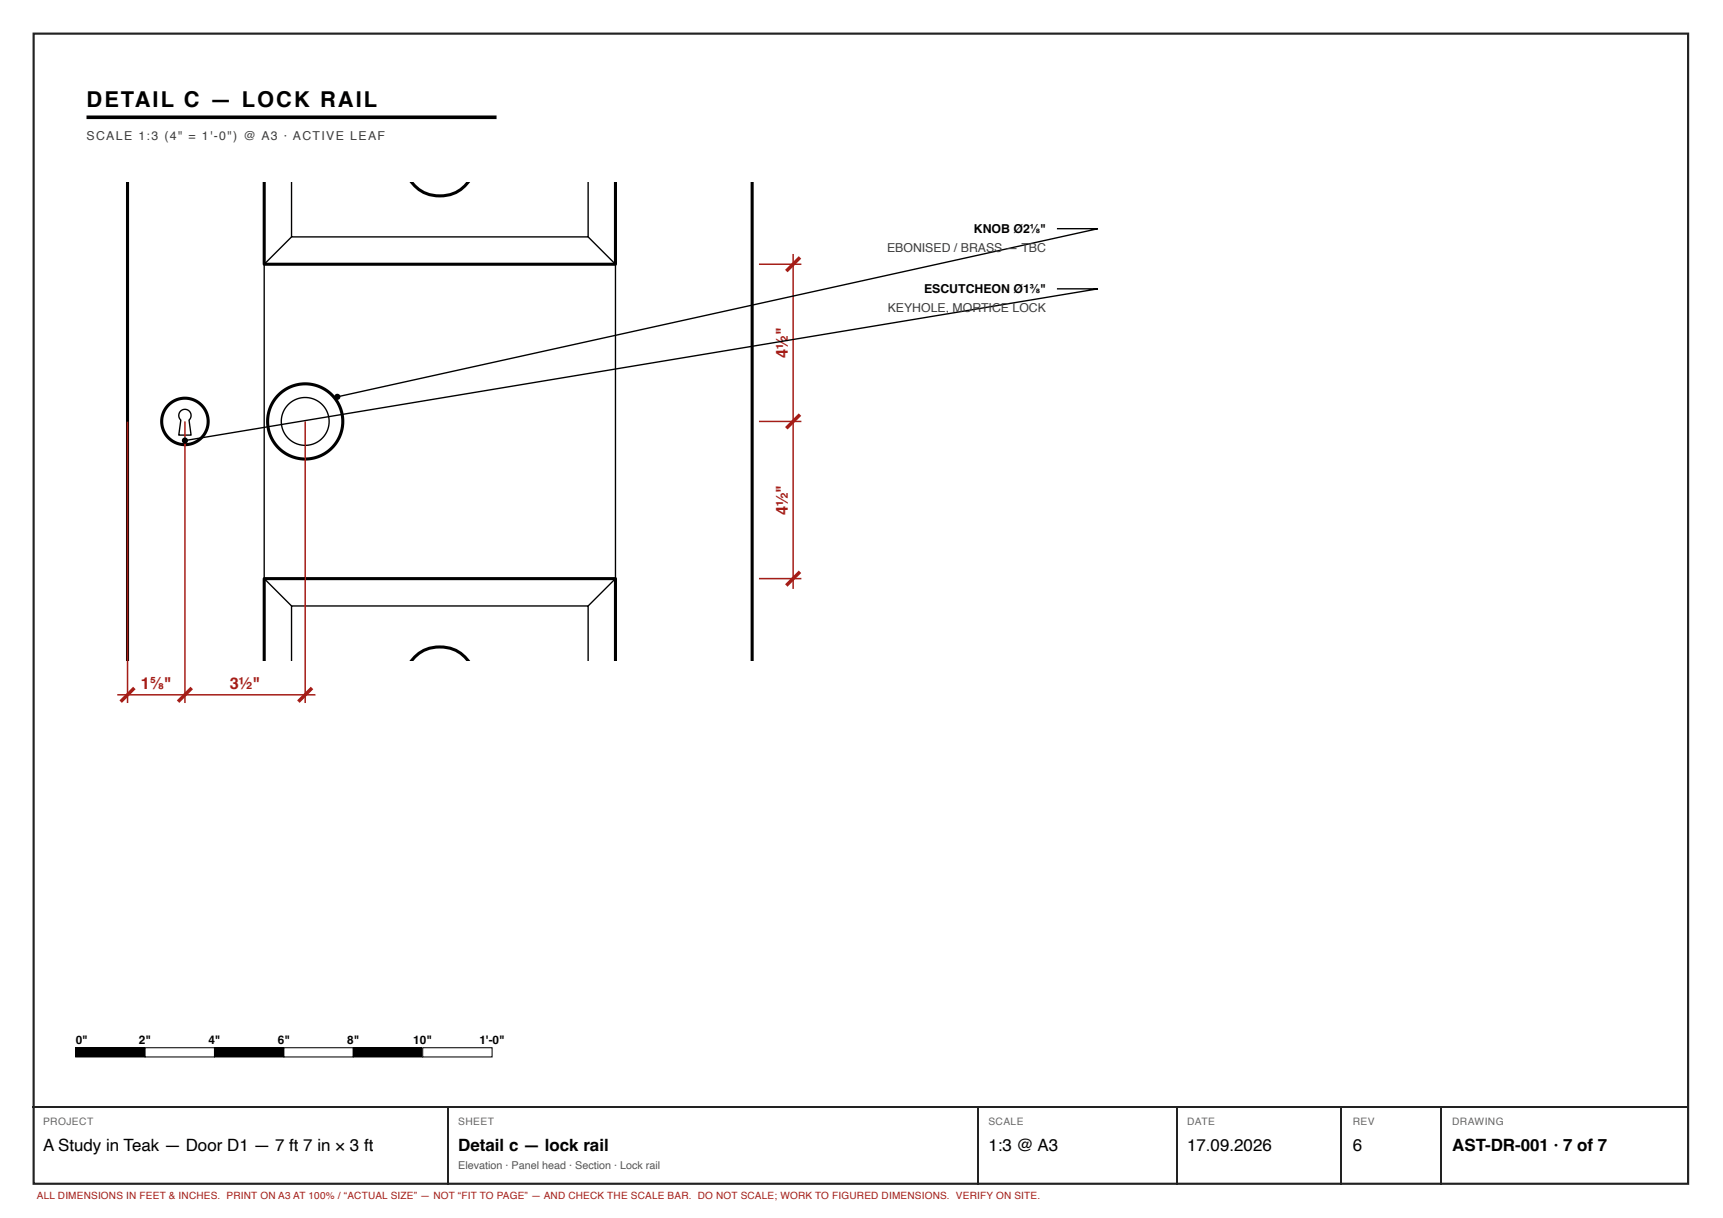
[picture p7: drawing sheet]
<svg xmlns="http://www.w3.org/2000/svg" width="420mm" height="297mm" viewBox="0 0 420 297" stroke-linecap="round" stroke-linejoin="round" font-family="sans-serif">
<defs><g id="words">
<text font-size="5.3" x="21.1" y="26.1">DETAIL C — LOCK RAIL</text>
<g font-size="4.1">
<text x="10.5" y="280.7">A Study in Teak — Door D1 — 7 ft 7 in × 3 ft</text>
<text x="111.8" y="280.7">Detail c — lock rail</text>
<text x="241" y="280.7">1:3 @ A3</text>
<text x="289.5" y="280.7">17.09.2026</text>
<text x="329.9" y="280.7">6</text>
<text x="354.1" y="280.7">AST-DR-001 · 7 of 7</text>
</g>
<g font-size="4" fill="#a51d17">
<text x="192.1" y="87.3" transform="rotate(-90 192.1 87.3)">4½&quot;</text>
<text x="192.1" y="125.7" transform="rotate(-90 192.1 125.7)">4½&quot;</text>
<text x="34.4" y="168.1">1⅝&quot;</text>
<text x="56" y="168.1">3½&quot;</text>
</g>
<g font-size="3" fill="#3d3d3d">
<text x="21.1" y="34.1">SCALE 1:3 (4&quot; = 1'-0&quot;) @ A3 · ACTIVE LEAF</text>
<text x="216.3" y="61.4">EBONISED / BRASS — TBC</text>
<text x="216.5" y="76.1">KEYHOLE, MORTICE LOCK</text>
</g>
<g font-size="3">
<text x="237.5" y="56.8">KNOB Ø2⅛&quot;</text>
<text x="225.4" y="71.4">ESCUTCHEON Ø1⅜&quot;</text>
</g>
<g font-size="2.9">
<text x="18.5" y="254.5">0&quot;</text>
<text x="33.9" y="254.5">2&quot;</text>
<text x="50.8" y="254.5">4&quot;</text>
<text x="67.7" y="254.5">6&quot;</text>
<text x="84.7" y="254.5">8&quot;</text>
<text x="100.8" y="254.5">10&quot;</text>
<text x="116.9" y="254.5">1'-0&quot;</text>
</g>
<text font-size="2.6" fill="#555" x="111.8" y="285">Elevation · Panel head · Section · Lock rail</text>
<g font-size="2.5" fill="#666">
<text x="10.5" y="274.4">PROJECT</text>
<text x="111.8" y="274.4">SHEET</text>
<text x="241" y="274.4">SCALE</text>
<text x="289.5" y="274.4">DATE</text>
<text x="329.9" y="274.4">REV</text>
<text x="354.1" y="274.4">DRAWING</text>
</g>
<text font-size="2.4" fill="#a51d17" x="9" y="292.4">ALL DIMENSIONS IN FEET &amp; INCHES. PRINT ON A3 AT 100% / “ACTUAL SIZE” — NOT “FIT TO PAGE” — AND CHECK THE SCALE BAR. DO NOT SCALE; WORK TO FIGURED DIMENSIONS. VERIFY ON SITE.</text>
</g></defs>
<path d="M8.2 8.2h403.5v280.5h-403.5z" fill="none" stroke="#222" stroke-width=".53"/>
<g fill="none" stroke="#000" stroke-width=".75">
<path d="M31.1 44.4v116.7M100.4 44.4a8.8 8.8 0 0 0 13.8 0M150.1 44.4v20h-85.7v-20M183.4 44.4v116.7M64.4 161.1v-20h85.7v20M100.4 161.1a8.8 8.8 0 0 1 13.8 0"/>
<circle cx="45.1" cy="102.8" r="5.7"/>
<circle cx="74.4" cy="102.8" r="9.2"/>
</g>
<g fill="none" stroke="#000" stroke-width=".33">
<path d="M71.1 57.8l-6.7 6.6v76.7l6.7 6.7M143.4 44.4v13.4h-72.3v-13.4M143.4 57.8l6.7 6.6v76.7l-6.7 6.7M257.8 55.8h10l-185.5 41M257.8 70.4h10l-222.7 37M44 100.3a1.5 1.5 0 0 1 2.2 0 1.5 1.5 0 0 1-.1 2.1l.5 3.7h-3l.5-3.7a1.5 1.5 0 0 1-.1-2.1zM71.1 147.8h72.3v13.3M71.1 147.8v13.3"/>
<circle cx="74.4" cy="102.8" r="5.8"/>
</g>
<path d="M21.1 28.6h100" fill="none" stroke="#000" stroke-width=".87" stroke-linecap="butt"/>
<path d="M185.1 64.4h10.3M193.4 61.9v81.7M31.1 102.8v68.6M45.1 102.8v68.6M74.4 102.8v68.6M185.1 102.8h10.3M185.1 141.1h10.3M28.6 169.4h48.3" fill="none" stroke="#a51d17" stroke-width=".37"/>
<path d="M195.1 62.8l-3.3 3.3M195.1 101.1l-3.3 3.3M195.1 139.4l-3.3 3.4M32.8 167.8l-3.4 3.3M46.8 167.8l-3.4 3.3M76.1 167.8l-3.3 3.3" fill="none" stroke="#a51d17" stroke-width=".85" stroke-linecap="butt"/>
<g fill="#000">
<path d="M18.5 255.5h16.9v2.2h-16.9z"/>
<circle cx="82.3" cy="96.8" r=".75"/>
<circle cx="45.1" cy="107.4" r=".75"/>
</g>
<path d="M18.5 255.5h16.9v2.2h-16.9z" fill="none" stroke="#000" stroke-width=".25"/>
<path d="M35.4 255.5h16.9v2.2h-16.9z" fill="#fff"/>
<path d="M35.4 255.5h16.9v2.2h-16.9zM52.3 255.5h16.9v2.2h-16.9z" fill="none" stroke="#000" stroke-width=".25"/>
<path d="M52.3 255.5h16.9v2.2h-16.9z" fill="#000"/>
<path d="M69.2 255.5h17v2.2h-17z" fill="#fff"/>
<path d="M69.2 255.5h17v2.2h-17zM86.2 255.5h16.9v2.2h-16.9z" fill="none" stroke="#000" stroke-width=".25"/>
<path d="M86.2 255.5h16.9v2.2h-16.9z" fill="#000"/>
<path d="M103.1 255.5h16.9v2.2h-16.9z" fill="#fff"/>
<path d="M103.1 255.5h16.9v2.2h-16.9z" fill="none" stroke="#000" stroke-width=".25"/>
<path d="M7.9 270h404.1M109.1 270.1v18.8M238.5 270.1v18.8M286.9 270.1v18.8M327.2 270.1v18.8M351.5 270.1v18.8" fill="none" stroke="#222" stroke-width=".26"/>
<use href="#words"/>
</svg>
